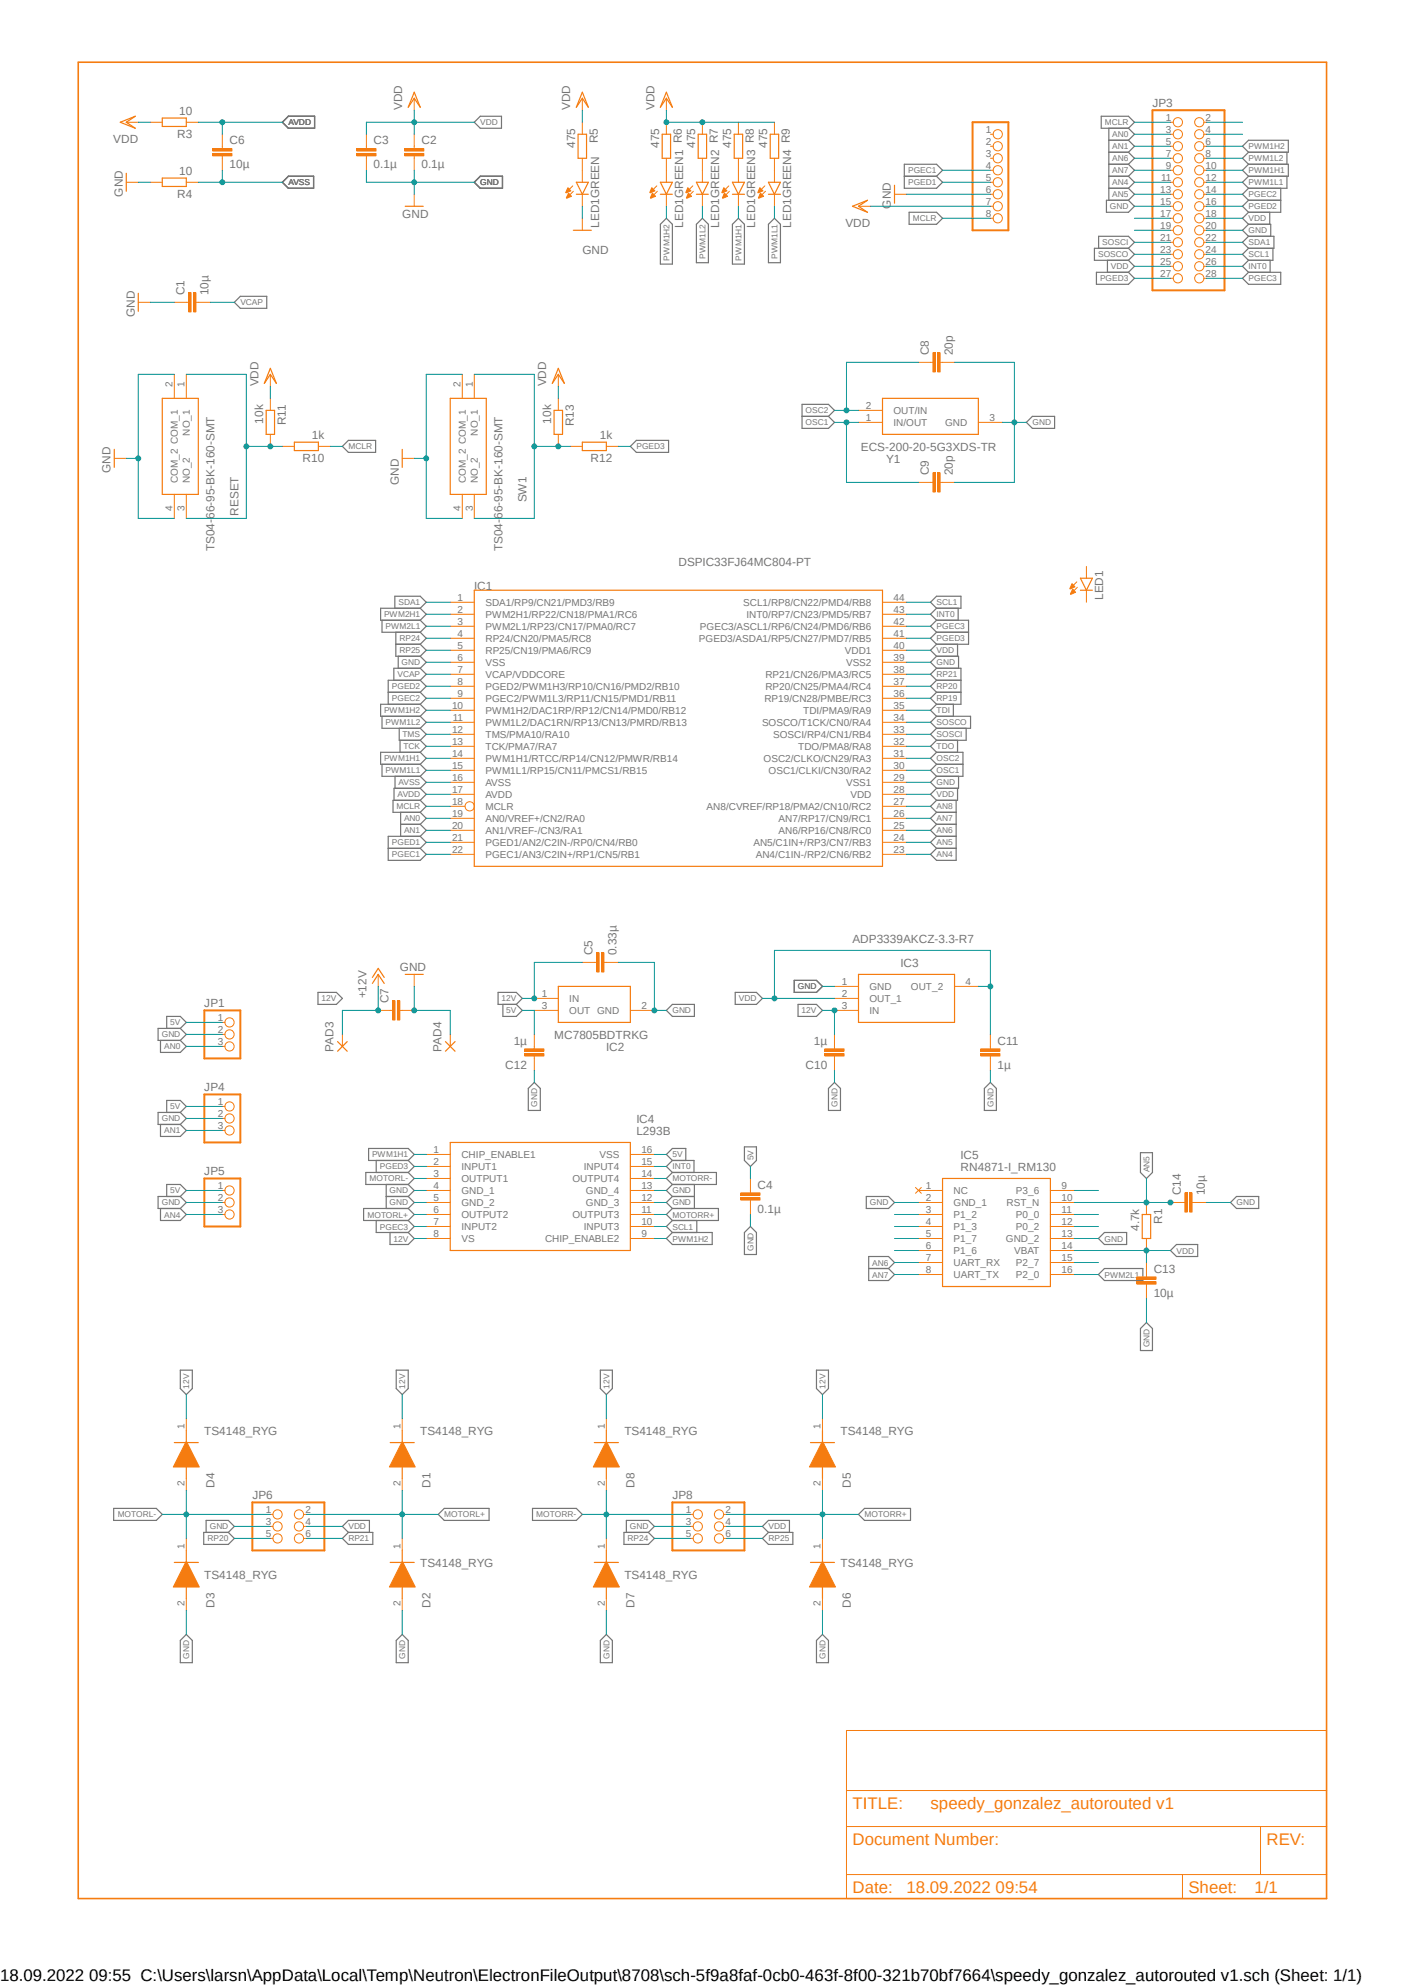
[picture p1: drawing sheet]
<svg xmlns="http://www.w3.org/2000/svg" width="297mm" height="420mm" viewBox="0 0 297 420" stroke-linecap="round" stroke-linejoin="round" font-family="sans-serif">
<defs><g id="words">
<g font-size="3.6" fill="#f57c10">
<text x="180.3" y="382.7">TITLE:</text>
<text x="196.9" y="382.7">speedy_gonzalez_autorouted v1</text>
<text x="180.3" y="390.3">Document Number:</text>
<text x="267.9" y="390.3">REV:</text>
<text x="180.3" y="400.4">Date:</text>
<text x="191.8" y="400.4">18.09.2022 09:54</text>
<text x="251.4" y="400.4">Sheet:</text>
<text x="265.4" y="400.4">1/1</text>
</g>
<text font-size="3.6" x="0" y="419.1">18.09.2022 09:55 C:\Users\larsn\AppData\Local\Temp\Neutron\ElectronFileOutput\8708\sch-5f9a8faf-0cb0-463f-8f00-321b70bf7664\speedy_gonzalez_autorouted v1.sch (Sheet: 1/1)</text>
<g font-size="2.5" fill="#757575">
<text x="85.1" y="23.3" transform="rotate(-90 85.1 23.3)">VDD</text>
<text x="120.7" y="23.3" transform="rotate(-90 120.7 23.3)">VDD</text>
<text x="138.4" y="23.3" transform="rotate(-90 138.4 23.3)">VDD</text>
<text x="243.8" y="22.7">JP3</text>
<text x="37.5" y="29.1">R3</text>
<text x="37.9" y="24.3">10</text>
<text x="24" y="30.2">VDD</text>
<text x="48.6" y="35.6">10µ</text>
<text x="48.6" y="30.6">C6</text>
<text x="79" y="35.6">0.1µ</text>
<text x="79" y="30.6">C3</text>
<text x="89.2" y="35.6">0.1µ</text>
<text x="89.2" y="30.6">C2</text>
<text x="121.7" y="31.3" transform="rotate(-90 121.7 31.3)">475</text>
<text x="126.5" y="30.4" transform="rotate(-90 126.5 30.4)">R5</text>
<text x="139.4" y="31.3" transform="rotate(-90 139.4 31.3)">475</text>
<text x="147.1" y="31.3" transform="rotate(-90 147.1 31.3)">475</text>
<text x="154.7" y="31.3" transform="rotate(-90 154.7 31.3)">475</text>
<text x="162.3" y="31.3" transform="rotate(-90 162.3 31.3)">475</text>
<text x="26" y="41.6" transform="rotate(-90 26 41.6)">GND</text>
<text x="37.5" y="41.8">R4</text>
<text x="37.9" y="37">10</text>
<text x="85.1" y="46.2">GND</text>
<text x="178.9" y="48">VDD</text>
<text x="188.5" y="44.2" transform="rotate(-90 188.5 44.2)">GND</text>
<text x="123.2" y="53.8">GND</text>
<text x="126.7" y="48.2" transform="rotate(-90 126.7 48.2)">LED1GREEN</text>
<text x="144.5" y="48.2" transform="rotate(-90 144.5 48.2)">LED1GREEN1 R6</text>
<text x="152.1" y="48.2" transform="rotate(-90 152.1 48.2)">LED1GREEN2 R7</text>
<text x="159.8" y="48.2" transform="rotate(-90 159.8 48.2)">LED1GREEN3 R8</text>
<text x="167.4" y="48.2" transform="rotate(-90 167.4 48.2)">LED1GREEN4 R9</text>
<text x="39" y="62.4" transform="rotate(-90 39 62.4)">C1</text>
<text x="44.1" y="62.4" transform="rotate(-90 44.1 62.4)">10µ</text>
<text x="28.5" y="67" transform="rotate(-90 28.5 67)">GND</text>
<text x="196.5" y="75.1" transform="rotate(-90 196.5 75.1)">C8</text>
<text x="201.6" y="75.1" transform="rotate(-90 201.6 75.1)">20p</text>
<text x="54.7" y="81.7" transform="rotate(-90 54.7 81.7)">VDD</text>
<text x="115.6" y="81.7" transform="rotate(-90 115.6 81.7)">VDD</text>
<text x="55.7" y="89.6" transform="rotate(-90 55.7 89.6)">10k</text>
<text x="116.6" y="89.6" transform="rotate(-90 116.6 89.6)">10k</text>
<text x="60.5" y="90" transform="rotate(-90 60.5 90)">R11</text>
<text x="66" y="92.9">1k</text>
<text x="121.4" y="90.2" transform="rotate(-90 121.4 90.2)">R13</text>
<text x="126.9" y="92.9">1k</text>
<text x="182.1" y="95.3">ECS-200-20-5G3XDS-TR</text>
<text x="23.4" y="100" transform="rotate(-90 23.4 100)">GND</text>
<text x="64" y="97.7">R10</text>
<text x="124.9" y="97.7">R12</text>
<text x="187.5" y="97.9">Y1</text>
<text x="196.5" y="100.5" transform="rotate(-90 196.5 100.5)">C9</text>
<text x="201.6" y="100.5" transform="rotate(-90 201.6 100.5)">20p</text>
<text x="84.4" y="102.6" transform="rotate(-90 84.4 102.6)">GND</text>
<text x="111.4" y="106.3" transform="rotate(-90 111.4 106.3)">SW1</text>
<text x="50.5" y="109.1" transform="rotate(-90 50.5 109.1)">RESET</text>
<text x="45.4" y="116.6" transform="rotate(-90 45.4 116.6)">TS04-66-95-BK-160-SMT</text>
<text x="106.3" y="116.6" transform="rotate(-90 106.3 116.6)">TS04-66-95-BK-160-SMT</text>
<text x="143.5" y="119.8">DSPIC33FJ64MC804-PT</text>
<text x="100.3" y="124.9">IC1</text>
<text x="233.4" y="127" transform="rotate(-90 233.4 127)">LED1</text>
<text x="125.4" y="202.1" transform="rotate(-90 125.4 202.1)">C5</text>
<text x="130.4" y="202.1" transform="rotate(-90 130.4 202.1)">0.33µ</text>
<text x="180.3" y="199.4">ADP3339AKCZ-3.3-R7</text>
<text x="84.6" y="205.4">GND</text>
<text x="190.5" y="204.5">IC3</text>
<text x="43.2" y="213.2">JP1</text>
<text x="77.5" y="211.2" transform="rotate(-90 77.5 211.2)">+12V</text>
<text x="82.2" y="212.3" transform="rotate(-90 82.2 212.3)">C7</text>
<text x="108.7" y="221">1µ</text>
<text x="117.3" y="219.8">MC7805BDTRKG</text>
<text x="172.2" y="221">1µ</text>
<text x="211" y="221">C11</text>
<text x="70.6" y="222.5" transform="rotate(-90 70.6 222.5)">PAD3</text>
<text x="93.4" y="222.5" transform="rotate(-90 93.4 222.5)">PAD4</text>
<text x="106.9" y="226.1">C12</text>
<text x="128.2" y="222.3">IC2</text>
<text x="170.4" y="226.1">C10</text>
<text x="211" y="226.1">1µ</text>
<text x="43.2" y="230.9">JP4</text>
<text x="134.6" y="237.5">IC4</text>
<text x="134.6" y="240.1">L293B</text>
<text x="203.2" y="245.2">IC5</text>
<text x="43.2" y="248.7">JP5</text>
<text x="160.3" y="251.5">C4</text>
<text x="203.2" y="247.7">RN4871-I_RM130</text>
<text x="160.3" y="256.6">0.1µ</text>
<text x="249.8" y="252.9" transform="rotate(-90 249.8 252.9)">C14</text>
<text x="254.8" y="252.9" transform="rotate(-90 254.8 252.9)">10µ</text>
<text x="241" y="260.4" transform="rotate(-90 241 260.4)">4.7k</text>
<text x="245.8" y="258.9" transform="rotate(-90 245.8 258.9)">R1</text>
<text x="244.1" y="269.3">C13</text>
<text x="244.1" y="274.4">10µ</text>
<text x="43.2" y="303.6">TS4148_RYG</text>
<text x="88.9" y="303.6">TS4148_RYG</text>
<text x="132.1" y="303.6">TS4148_RYG</text>
<text x="177.8" y="303.6">TS4148_RYG</text>
<text x="45.4" y="314.8" transform="rotate(-90 45.4 314.8)">D4</text>
<text x="53.4" y="317.3">JP6</text>
<text x="91.1" y="314.8" transform="rotate(-90 91.1 314.8)">D1</text>
<text x="134.2" y="314.8" transform="rotate(-90 134.2 314.8)">D8</text>
<text x="142.2" y="317.3">JP8</text>
<text x="180" y="314.8" transform="rotate(-90 180 314.8)">D5</text>
<text x="43.2" y="334">TS4148_RYG</text>
<text x="88.9" y="331.5">TS4148_RYG</text>
<text x="132.1" y="334">TS4148_RYG</text>
<text x="177.8" y="331.5">TS4148_RYG</text>
<text x="45.4" y="340.2" transform="rotate(-90 45.4 340.2)">D3</text>
<text x="91.1" y="340.2" transform="rotate(-90 91.1 340.2)">D2</text>
<text x="134.2" y="340.2" transform="rotate(-90 134.2 340.2)">D7</text>
<text x="180" y="340.2" transform="rotate(-90 180 340.2)">D6</text>
</g>
<g font-size="2.1" fill="#757575">
<text x="208.5" y="28.1">1</text>
<text x="246.6" y="25.5">1</text>
<text x="246.6" y="28.1">3</text>
<text x="255" y="25.5">2</text>
<text x="255" y="28.1">4</text>
<text x="208.5" y="30.6">2</text>
<text x="208.5" y="33.1">3</text>
<text x="208.5" y="35.7">4</text>
<text x="246.6" y="30.6">5</text>
<text x="246.6" y="33.1">7</text>
<text x="246.6" y="35.7">9</text>
<text x="255" y="30.6">6</text>
<text x="255" y="33.1">8</text>
<text x="255" y="35.7">10</text>
<text x="208.5" y="38.2">5</text>
<text x="208.5" y="40.8">6</text>
<text x="245.4" y="40.8">13</text>
<text x="245.6" y="38.2">11</text>
<text x="255" y="38.2">12</text>
<text x="255" y="40.8">14</text>
<text x="208.5" y="43.3">7</text>
<text x="208.5" y="45.8">8</text>
<text x="245.4" y="43.3">15</text>
<text x="245.4" y="45.8">17</text>
<text x="255" y="43.3">16</text>
<text x="255" y="45.8">18</text>
<text x="245.4" y="48.4">19</text>
<text x="245.4" y="50.9">21</text>
<text x="245.4" y="53.4">23</text>
<text x="255" y="48.4">20</text>
<text x="255" y="50.9">22</text>
<text x="255" y="53.4">24</text>
<text x="245.4" y="56">25</text>
<text x="245.4" y="58.5">27</text>
<text x="255" y="56">26</text>
<text x="255" y="58.5">28</text>
<text x="36.5" y="82" transform="rotate(-90 36.5 82)">2</text>
<text x="39" y="82" transform="rotate(-90 39 82)">1</text>
<text x="97.5" y="82" transform="rotate(-90 97.5 82)">2</text>
<text x="100" y="82" transform="rotate(-90 100 82)">1</text>
<text x="183.2" y="89">1</text>
<text x="183.2" y="86.4">2</text>
<text x="189" y="87.6">OUT/IN</text>
<text x="209.3" y="89">3</text>
<text x="40.2" y="92.2" transform="rotate(-90 40.2 92.2)">NO_1</text>
<text x="101.1" y="92.2" transform="rotate(-90 101.1 92.2)">NO_1</text>
<text x="189" y="90.1">IN/OUT</text>
<text x="199.9" y="90.1">GND</text>
<text x="37.6" y="102.2" transform="rotate(-90 37.6 102.2)">COM_2 COM_1</text>
<text x="40.2" y="102.2" transform="rotate(-90 40.2 102.2)">NO_2</text>
<text x="98.6" y="102.2" transform="rotate(-90 98.6 102.2)">COM_2 COM_1</text>
<text x="101.1" y="102.2" transform="rotate(-90 101.1 102.2)">NO_2</text>
<text x="36.5" y="108.1" transform="rotate(-90 36.5 108.1)">4</text>
<text x="39" y="108.1" transform="rotate(-90 39 108.1)">3</text>
<text x="97.5" y="108.1" transform="rotate(-90 97.5 108.1)">4</text>
<text x="100" y="108.1" transform="rotate(-90 100 108.1)">3</text>
<text x="96.8" y="127.1">1</text>
<text x="96.8" y="129.6">2</text>
<text x="102.7" y="128.2">SDA1/RP9/CN21/PMD3/RB9</text>
<text x="102.7" y="130.7">PWM2H1/RP22/CN18/PMA1/RC6</text>
<text x="157.2" y="128.2">SCL1/RP8/CN22/PMD4/RB8</text>
<text x="157.9" y="130.7">INT0/RP7/CN23/PMD5/RB7</text>
<text x="189" y="129.6">43</text>
<text x="189" y="127.1">44</text>
<text x="96.8" y="132.2">3</text>
<text x="96.8" y="134.7">4</text>
<text x="96.8" y="137.2">5</text>
<text x="102.7" y="133.3">PWM2L1/RP23/CN17/PMA0/RC7</text>
<text x="102.7" y="135.8">RP24/CN20/PMA5/RC8</text>
<text x="147.9" y="135.8">PGED3/ASDA1/RP5/CN27/PMD7/RB5</text>
<text x="148.1" y="133.3">PGEC3/ASCL1/RP6/CN24/PMD6/RB6</text>
<text x="189" y="137.2">40</text>
<text x="189" y="134.7">41</text>
<text x="189" y="132.2">42</text>
<text x="96.8" y="139.8">6</text>
<text x="96.8" y="142.3">7</text>
<text x="102.7" y="138.3">RP25/CN19/PMA6/RC9</text>
<text x="102.7" y="140.9">VSS</text>
<text x="102.7" y="143.4">VCAP/VDDCORE</text>
<text x="161.9" y="143.4">RP21/CN26/PMA3/RC5</text>
<text x="178.7" y="138.3">VDD1</text>
<text x="179" y="140.9">VSS2</text>
<text x="189" y="142.3">38</text>
<text x="189" y="139.8">39</text>
<text x="95.6" y="149.9">10</text>
<text x="96.8" y="144.9">8</text>
<text x="96.8" y="147.4">9</text>
<text x="102.7" y="146">PGED2/PWM1H3/RP10/CN16/PMD2/RB10</text>
<text x="102.7" y="148.5">PGEC2/PWM1L3/RP11/CN15/PMD1/RB11</text>
<text x="161.7" y="148.5">RP19/CN28/PMBE/RC3</text>
<text x="161.9" y="146">RP20/CN25/PMA4/RC4</text>
<text x="189" y="149.9">35</text>
<text x="189" y="147.4">36</text>
<text x="189" y="144.9">37</text>
<text x="95.6" y="155">12</text>
<text x="95.8" y="152.5">11</text>
<text x="102.7" y="151">PWM1H2/DAC1RP/RP12/CN14/PMD0/RB12</text>
<text x="102.7" y="153.6">PWM1L2/DAC1RN/RP13/CN13/PMRD/RB13</text>
<text x="161.2" y="153.6">SOSCO/T1CK/CN0/RA4</text>
<text x="169.9" y="151">TDI/PMA9/RA9</text>
<text x="189" y="155">33</text>
<text x="189" y="152.5">34</text>
<text x="95.6" y="157.6">13</text>
<text x="95.6" y="160.1">14</text>
<text x="102.7" y="156.1">TMS/PMA10/RA10</text>
<text x="102.7" y="158.7">TCK/PMA7/RA7</text>
<text x="102.7" y="161.2">PWM1H1/RTCC/RP14/CN12/PMWR/RB14</text>
<text x="161.5" y="161.2">OSC2/CLKO/CN29/RA3</text>
<text x="163.6" y="156.1">SOSCI/RP4/CN1/RB4</text>
<text x="168.9" y="158.7">TDO/PMA8/RA8</text>
<text x="189" y="160.1">31</text>
<text x="189" y="157.6">32</text>
<text x="95.6" y="162.6">15</text>
<text x="95.6" y="165.2">16</text>
<text x="95.6" y="167.7">17</text>
<text x="102.7" y="163.7">PWM1L1/RP15/CN11/PMCS1/RB15</text>
<text x="102.7" y="166.3">AVSS</text>
<text x="162.6" y="163.7">OSC1/CLKI/CN30/RA2</text>
<text x="179" y="166.3">VSS1</text>
<text x="189" y="167.7">28</text>
<text x="189" y="165.2">29</text>
<text x="189" y="162.6">30</text>
<text x="95.6" y="170.3">18</text>
<text x="95.6" y="172.8">19</text>
<text x="102.7" y="168.8">AVDD</text>
<text x="102.7" y="171.4">MCLR</text>
<text x="102.7" y="173.9">AN0/VREF+/CN2/RA0</text>
<text x="149.5" y="171.4">AN8/CVREF/RP18/PMA2/CN10/RC2</text>
<text x="164.7" y="173.9">AN7/RP17/CN9/RC1</text>
<text x="179.9" y="168.8">VDD</text>
<text x="189" y="172.8">26</text>
<text x="189" y="170.3">27</text>
<text x="95.6" y="175.3">20</text>
<text x="95.6" y="177.9">21</text>
<text x="102.7" y="176.4">AN1/VREF-/CN3/RA1</text>
<text x="102.7" y="179">PGED1/AN2/C2IN-/RP0/CN4/RB0</text>
<text x="159.4" y="179">AN5/C1IN+/RP3/CN7/RB3</text>
<text x="164.7" y="176.4">AN6/RP16/CN8/RC0</text>
<text x="189" y="177.9">24</text>
<text x="189" y="175.3">25</text>
<text x="95.6" y="180.4">22</text>
<text x="102.7" y="181.5">PGEC1/AN3/C2IN+/RP1/CN5/RB1</text>
<text x="159.9" y="181.5">AN4/C1IN-/RP2/CN6/RB2</text>
<text x="189" y="180.4">23</text>
<text x="178.1" y="208.4">1</text>
<text x="183.9" y="209.5">GND</text>
<text x="192.7" y="209.5">OUT_2</text>
<text x="204.3" y="208.4">4</text>
<text x="46.1" y="216">1</text>
<text x="114.6" y="210.9">1</text>
<text x="114.6" y="213.4">3</text>
<text x="120.4" y="212">IN</text>
<text x="120.4" y="214.5">OUT GND</text>
<text x="135.7" y="213.4">2</text>
<text x="178.1" y="210.9">2</text>
<text x="178.1" y="213.4">3</text>
<text x="183.9" y="212">OUT_1</text>
<text x="183.9" y="214.5">IN</text>
<text x="46.1" y="218.5">2</text>
<text x="46.1" y="221.1">3</text>
<text x="46.1" y="233.8">1</text>
<text x="46.1" y="236.3">2</text>
<text x="46.1" y="238.8">3</text>
<text x="91.7" y="243.9">1</text>
<text x="97.6" y="245">CHIP_ENABLE1</text>
<text x="126.8" y="245">VSS</text>
<text x="135.7" y="243.9">16</text>
<text x="46.1" y="251.5">1</text>
<text x="91.7" y="246.4">2</text>
<text x="91.7" y="249">3</text>
<text x="91.7" y="251.5">4</text>
<text x="97.6" y="247.6">INPUT1</text>
<text x="97.6" y="250.1">OUTPUT1</text>
<text x="121.1" y="250.1">OUTPUT4</text>
<text x="123.5" y="247.6">INPUT4</text>
<text x="135.7" y="246.4">15</text>
<text x="135.7" y="249">14</text>
<text x="135.7" y="251.5">13</text>
<text x="195.8" y="251.5">1</text>
<text x="224.6" y="251.5">9</text>
<text x="46.1" y="254">2</text>
<text x="46.1" y="256.6">3</text>
<text x="91.7" y="254">5</text>
<text x="91.7" y="256.6">6</text>
<text x="97.6" y="252.6">GND_1</text>
<text x="97.6" y="255.2">GND_2</text>
<text x="97.6" y="257.7">OUTPUT2</text>
<text x="121.1" y="257.7">OUTPUT3</text>
<text x="124" y="252.6">GND_4</text>
<text x="124" y="255.2">GND_3</text>
<text x="135.7" y="254">12</text>
<text x="135.7" y="256.6">11</text>
<text x="195.8" y="254">2</text>
<text x="195.8" y="256.6">3</text>
<text x="201.7" y="252.6">NC</text>
<text x="201.7" y="255.2">GND_1</text>
<text x="201.7" y="257.7">P1_2</text>
<text x="212.9" y="255.2">RST_N</text>
<text x="214.9" y="252.6">P3_6</text>
<text x="214.9" y="257.7">P0_0</text>
<text x="224.6" y="254">10</text>
<text x="224.6" y="256.6">11</text>
<text x="91.7" y="259.1">7</text>
<text x="91.7" y="261.7">8</text>
<text x="97.6" y="260.3">INPUT2</text>
<text x="97.6" y="262.8">VS</text>
<text x="115.3" y="262.8">CHIP_ENABLE2</text>
<text x="123.5" y="260.3">INPUT3</text>
<text x="135.7" y="259.1">10</text>
<text x="135.7" y="261.7">9</text>
<text x="195.8" y="259.1">4</text>
<text x="195.8" y="261.7">5</text>
<text x="201.7" y="260.3">P1_3</text>
<text x="201.7" y="262.8">P1_7</text>
<text x="212.8" y="262.8">GND_2</text>
<text x="214.9" y="260.3">P0_2</text>
<text x="224.6" y="259.1">12</text>
<text x="224.6" y="261.7">13</text>
<text x="195.8" y="264.2">6</text>
<text x="195.8" y="266.7">7</text>
<text x="195.8" y="269.3">8</text>
<text x="201.7" y="265.3">P1_6</text>
<text x="201.7" y="267.9">UART_RX</text>
<text x="214.5" y="265.3">VBAT</text>
<text x="214.9" y="267.9">P2_7</text>
<text x="224.6" y="264.2">14</text>
<text x="224.6" y="266.7">15</text>
<text x="224.6" y="269.3">16</text>
<text x="201.7" y="270.4">UART_TX</text>
<text x="214.9" y="270.4">P2_0</text>
<text x="39" y="302.3" transform="rotate(-90 39 302.3)">1</text>
<text x="84.8" y="302.3" transform="rotate(-90 84.8 302.3)">1</text>
<text x="127.9" y="302.3" transform="rotate(-90 127.9 302.3)">1</text>
<text x="173.6" y="302.3" transform="rotate(-90 173.6 302.3)">1</text>
<text x="39" y="314.4" transform="rotate(-90 39 314.4)">2</text>
<text x="84.8" y="314.4" transform="rotate(-90 84.8 314.4)">2</text>
<text x="127.9" y="314.4" transform="rotate(-90 127.9 314.4)">2</text>
<text x="173.6" y="314.4" transform="rotate(-90 173.6 314.4)">2</text>
<text x="56.2" y="320.1">1</text>
<text x="56.2" y="322.6">3</text>
<text x="64.6" y="320.1">2</text>
<text x="64.6" y="322.6">4</text>
<text x="145.1" y="320.1">1</text>
<text x="145.1" y="322.6">3</text>
<text x="153.5" y="320.1">2</text>
<text x="153.5" y="322.6">4</text>
<text x="39" y="327.7" transform="rotate(-90 39 327.7)">1</text>
<text x="56.2" y="325.2">5</text>
<text x="64.6" y="325.2">6</text>
<text x="84.8" y="327.7" transform="rotate(-90 84.8 327.7)">1</text>
<text x="127.9" y="327.7" transform="rotate(-90 127.9 327.7)">1</text>
<text x="145.1" y="325.2">5</text>
<text x="153.5" y="325.2">6</text>
<text x="173.6" y="327.7" transform="rotate(-90 173.6 327.7)">1</text>
<text x="39" y="339.8" transform="rotate(-90 39 339.8)">2</text>
<text x="84.8" y="339.8" transform="rotate(-90 84.8 339.8)">2</text>
<text x="127.9" y="339.8" transform="rotate(-90 127.9 339.8)">2</text>
<text x="173.6" y="339.8" transform="rotate(-90 173.6 339.8)">2</text>
</g>
<g font-size="1.8" fill="#757575">
<text x="61" y="26.5">AVDD</text>
<text x="101.6" y="26.5">VDD</text>
<text x="233.7" y="26.5">MCLR</text>
<text x="235.3" y="29">AN0</text>
<text x="235.3" y="31.6">AN1</text>
<text x="235.3" y="34.1">AN6</text>
<text x="264.1" y="31.6">PWM1H2</text>
<text x="264.1" y="34.1">PWM1L2</text>
<text x="61" y="39.2">AVSS</text>
<text x="101.6" y="39.2">GND</text>
<text x="192.1" y="39.2">PGED1</text>
<text x="192.1" y="36.7">PGEC1</text>
<text x="235.3" y="36.7">AN7</text>
<text x="235.3" y="41.7">AN5</text>
<text x="235.3" y="39.2">AN4</text>
<text x="264.1" y="41.7">PGEC2</text>
<text x="264.1" y="36.7">PWM1H1</text>
<text x="264.1" y="39.2">PWM1L1</text>
<text x="193.1" y="46.8">MCLR</text>
<text x="234.8" y="44.3">GND</text>
<text x="264.1" y="46.8">VDD</text>
<text x="264.1" y="44.3">PGED2</text>
<text x="233.2" y="51.9">SOSCI</text>
<text x="264.1" y="49.4">GND</text>
<text x="264.1" y="51.9">SDA1</text>
<text x="141.6" y="55.1" transform="rotate(-90 141.6 55.1)">PWM1H2</text>
<text x="149.2" y="54.8" transform="rotate(-90 149.2 54.8)">PWM1L2</text>
<text x="156.8" y="55.1" transform="rotate(-90 156.8 55.1)">PWM1H1</text>
<text x="164.5" y="54.8" transform="rotate(-90 164.5 54.8)">PWM1L1</text>
<text x="232.3" y="54.4">SOSCO</text>
<text x="232.7" y="59.5">PGED3</text>
<text x="235" y="57">VDD</text>
<text x="264.1" y="54.4">SCL1</text>
<text x="264.1" y="57">INT0</text>
<text x="264.1" y="59.5">PGEC3</text>
<text x="50.8" y="64.6">VCAP</text>
<text x="170.4" y="87.5">OSC2</text>
<text x="73.7" y="95.1">MCLR</text>
<text x="134.6" y="95.1">PGED3</text>
<text x="170.4" y="90">OSC1</text>
<text x="218.4" y="90">GND</text>
<text x="81.2" y="130.6">PWM2H1</text>
<text x="84.3" y="128.1">SDA1</text>
<text x="198.1" y="128.1">SCL1</text>
<text x="198.1" y="130.6">INT0</text>
<text x="81.5" y="133.1">PWM2L1</text>
<text x="84.5" y="135.7">RP24</text>
<text x="198.1" y="133.1">PGEC3</text>
<text x="198.1" y="135.7">PGED3</text>
<text x="84.1" y="143.3">VCAP</text>
<text x="84.5" y="138.2">RP25</text>
<text x="85" y="140.8">GND</text>
<text x="198.1" y="140.8">GND</text>
<text x="198.1" y="138.2">VDD</text>
<text x="198.1" y="143.3">RP21</text>
<text x="82.9" y="145.8">PGED2</text>
<text x="82.9" y="148.4">PGEC2</text>
<text x="198.1" y="145.8">RP20</text>
<text x="198.1" y="148.4">RP19</text>
<text x="81.2" y="150.9">PWM1H2</text>
<text x="81.5" y="153.5">PWM1L2</text>
<text x="198.1" y="150.9">TDI</text>
<text x="198.1" y="153.5">SOSCO</text>
<text x="81.2" y="161.1">PWM1H1</text>
<text x="85.1" y="156">TMS</text>
<text x="85.3" y="158.5">TCK</text>
<text x="198.1" y="156">SOSCI</text>
<text x="198.1" y="158.5">TDO</text>
<text x="198.1" y="161.1">OSC2</text>
<text x="81.5" y="163.6">PWM1L1</text>
<text x="84.3" y="166.2">AVSS</text>
<text x="198.1" y="166.2">GND</text>
<text x="198.1" y="163.6">OSC1</text>
<text x="83.9" y="171.2">MCLR</text>
<text x="84.1" y="168.7">AVDD</text>
<text x="85.5" y="173.8">AN0</text>
<text x="198.1" y="168.7">VDD</text>
<text x="198.1" y="171.2">AN8</text>
<text x="198.1" y="173.8">AN7</text>
<text x="82.9" y="178.9">PGED1</text>
<text x="85.5" y="176.3">AN1</text>
<text x="198.1" y="176.3">AN6</text>
<text x="198.1" y="178.9">AN5</text>
<text x="82.9" y="181.4">PGEC1</text>
<text x="198.1" y="181.4">AN4</text>
<text x="168.8" y="209.3">GND</text>
<text x="68" y="211.9">12V</text>
<text x="106.1" y="211.9">12V</text>
<text x="107.1" y="214.4">5V</text>
<text x="142.2" y="214.4">GND</text>
<text x="156.3" y="211.9">VDD</text>
<text x="169.6" y="214.4">12V</text>
<text x="34.2" y="219.5">GND</text>
<text x="36" y="217">5V</text>
<text x="34.7" y="222">AN0</text>
<text x="34.2" y="237.3">GND</text>
<text x="34.7" y="239.8">AN1</text>
<text x="36" y="234.7">5V</text>
<text x="113.7" y="234.2" transform="rotate(-90 113.7 234.2)">GND</text>
<text x="177.2" y="234.2" transform="rotate(-90 177.2 234.2)">GND</text>
<text x="210.2" y="234.2" transform="rotate(-90 210.2 234.2)">GND</text>
<text x="78.7" y="244.9">PWM1H1</text>
<text x="142.2" y="244.9">5V</text>
<text x="159.4" y="245.5" transform="rotate(-90 159.4 245.5)">5V</text>
<text x="78.2" y="250">MOTORL-</text>
<text x="80.3" y="247.4">PGED3</text>
<text x="142.2" y="247.4">INT0</text>
<text x="142.2" y="250">MOTORR-</text>
<text x="243.2" y="248.1" transform="rotate(-90 243.2 248.1)">AN5</text>
<text x="34.2" y="255.1">GND</text>
<text x="34.7" y="257.6">AN4</text>
<text x="36" y="252.5">5V</text>
<text x="77.7" y="257.6">MOTORL+</text>
<text x="82.4" y="252.5">GND</text>
<text x="82.4" y="255.1">GND</text>
<text x="142.2" y="252.5">GND</text>
<text x="142.2" y="255.1">GND</text>
<text x="142.2" y="257.6">MOTORR+</text>
<text x="184" y="255.1">GND</text>
<text x="261.6" y="255.1">GND</text>
<text x="80.3" y="260.1">PGEC3</text>
<text x="83.2" y="262.7">12V</text>
<text x="142.2" y="262.7">PWM1H2</text>
<text x="142.2" y="260.1">SCL1</text>
<text x="233.6" y="262.7">GND</text>
<text x="159.4" y="264.7" transform="rotate(-90 159.4 264.7)">GND</text>
<text x="184.5" y="267.8">AN6</text>
<text x="248.9" y="265.2">VDD</text>
<text x="184.5" y="270.3">AN7</text>
<text x="233.6" y="270.3">PWM2L1</text>
<text x="243.2" y="285" transform="rotate(-90 243.2 285)">GND</text>
<text x="40" y="293.8" transform="rotate(-90 40 293.8)">12V</text>
<text x="85.7" y="293.8" transform="rotate(-90 85.7 293.8)">12V</text>
<text x="128.9" y="293.8" transform="rotate(-90 128.9 293.8)">12V</text>
<text x="174.6" y="293.8" transform="rotate(-90 174.6 293.8)">12V</text>
<text x="24.9" y="321.1">MOTORL-</text>
<text x="44.4" y="323.6">GND</text>
<text x="73.7" y="323.6">VDD</text>
<text x="94" y="321.1">MOTORL+</text>
<text x="113.5" y="321.1">MOTORR-</text>
<text x="133.2" y="323.6">GND</text>
<text x="162.6" y="323.6">VDD</text>
<text x="182.9" y="321.1">MOTORR+</text>
<text x="43.9" y="326.1">RP20</text>
<text x="73.7" y="326.1">RP21</text>
<text x="132.8" y="326.1">RP24</text>
<text x="162.6" y="326.1">RP25</text>
<text x="40" y="351" transform="rotate(-90 40 351)">GND</text>
<text x="85.7" y="351" transform="rotate(-90 85.7 351)">GND</text>
<text x="128.9" y="351" transform="rotate(-90 128.9 351)">GND</text>
<text x="174.6" y="351" transform="rotate(-90 174.6 351)">GND</text>
</g>
</g></defs>
<path d="M16 12.8l265 389.5M281 12.8l-265 389.5" fill="none" stroke="#fff" stroke-width=".21"/>
<g fill="none" stroke="#757575" stroke-width=".25">
<path d="M59.7 38.6l1.3-1.3h5.3v2.5h-5.3zM61 24.6h5.5v2.5h-5.5l-1.3-1.2zM100.3 38.6l1.3-1.3h4.7v2.5h-4.7zM101.6 24.6h4.5v2.5h-4.5l-1.3-1.2zM191.3 37.3h6.8M191.3 34.8h6.8l1.3 1.2-1.3 1.3 1.3 1.3-1.3 1.2h-6.8zM233 24.6h5.7l1.3 1.3-1.3 1.2h-5.7zM234.6 37.3h4.1M234.6 39.8h4.1M234.6 29.7h4.1M234.6 32.2h4.1M234.6 34.8h4.1"/>
<path d="M234.6 27.1v15.3M238.7 27.1l1.3 1.3-1.3 1.3M238.7 29.7l1.3 1.2-1.3 1.3M238.7 34.8l1.3 1.2-1.3 1.3M238.7 32.2l1.3 1.3-1.3 1.3M238.7 39.8l1.3 1.3-1.3 1.3M238.7 37.3l1.3 1.3-1.3 1.2M264.1 34.8h8.4v2.5h-8.4M264.1 32.2l-1.3 1.3 1.3 1.3M264.1 39.8l-1.3 1.3 1.3 1.3M264.1 29.7h8.4v2.5h-8.4l-1.3-1.3zM264.1 34.8l-1.3 1.2 1.3 1.3"/>
<path d="M264.1 37.3l-1.3 1.3 1.3 1.2M270.9 39.8v5.1h-6.8M272.2 37.3v2.5h-8.1M272.2 32.2v2.6M141 46.2l1.2 1.3v8.4h-2.5v-8.4zM148.6 46.2l1.3 1.3v8.1h-2.6v-8.1zM154.9 47.5l1.3-1.3 1.3 1.3v8.4h-2.6zM163.8 46.2l1.3 1.3v8.1h-2.5v-8.1zM192.3 44.9h5.8l1.3 1.3-1.3 1.3h-5.8zM231.9 57.6h6.8l1.3 1.3-1.3 1.3h-6.8zM232.4 52.5v-2.5h6.3l1.3 1.3-1.3 1.2M234.1 42.4h4.6l1.3 1.2-1.3 1.3h-4.6z"/>
<path d="M234.3 55.1v2.5M238.7 55.1l1.3 1.2-1.3 1.3M238.7 52.5h-7.2v2.6h7.2M238.7 52.5l1.3 1.3-1.3 1.3M264.1 42.4h6.8M264.1 47.5l-1.3 1.2 1.3 1.3M264.1 47.5h4.7v2.5M264.1 50h5.4v2.5h-5.4M264.1 42.4l-1.3 1.2 1.3 1.3M264.1 57.6h6.8v2.6h-6.8l-1.3-1.3zM264.1 44.9l-1.3 1.3 1.3 1.3M264.1 50l-1.3 1.3 1.3 1.2"/>
<path d="M264.1 52.5l-1.3 1.3 1.3 1.3M264.1 55.1l-1.3 1.2 1.3 1.3M268.6 44.9v2.6M268.7 55.1v2.5M269.3 52.5v2.6h-5.2M49.6 64l1.2-1.3h5.6v2.5h-5.6zM72.4 94.4l1.3-1.2h5.8v2.5h-5.8zM134.6 93.2h6.8v2.5h-6.8l-1.3-1.3zM169.7 88.1h5.6M169.7 85.6h5.6l1.2 1.2-1.2 1.3 1.2 1.3-1.2 1.2h-5.6zM218.4 88.1h4.7v2.5h-4.7l-1.3-1.2zM80.8 131.2v2.6h8.1"/>
<path d="M83.5 128.7v-2.5h5.4l1.3 1.2-1.3 1.3M83.7 133.8v5.1h5.2M83.7 136.3h5.2M84.2 138.9v2.5M88.9 138.9l1.3 1.2-1.3 1.3M88.9 128.7h-8.4v2.5h8.4M88.9 128.7l1.3 1.3-1.3 1.2M88.9 131.2l1.3 1.3-1.3 1.3M88.9 133.8l1.3 1.2-1.3 1.3M88.9 136.3l1.3 1.3-1.3 1.3M198.1 138.9l-1.3 1.2 1.3 1.3M198.1 138.9h4.7v2.5"/>
<path d="M198.1 136.3l-1.3 1.3 1.3 1.3M198.1 131.2h6.8v5.1h-6.8M198.1 126.2h5.2v2.5h-5.2l-1.3-1.3zM198.1 133.8h6.8M198.1 128.7l-1.3 1.3 1.3 1.2M198.1 131.2l-1.3 1.3 1.3 1.3M198.1 133.8l-1.3 1.2 1.3 1.3M202.6 136.3v2.6M202.7 128.7v2.5M80.8 151.6v2.5h8.1M82.1 146.5h6.8M84.5 154.1v2.5h4.4"/>
<path d="M84.6 156.6v2.6M88.9 141.4h-5.6v2.5M88.9 149h-8.4v2.6h8.4M88.9 159.2h-8.4v2.5h8.4M88.9 141.4l1.3 1.3-1.3 1.2M88.9 143.9h-6.8v5.1M88.9 143.9l1.3 1.3-1.3 1.3M88.9 146.5l1.3 1.2-1.3 1.3M88.9 149l1.3 1.3-1.3 1.3M88.9 151.6l1.3 1.2-1.3 1.3M88.9 154.1l1.3 1.3-1.3 1.2M88.9 156.6l1.3 1.3-1.3 1.3"/>
<path d="M88.9 159.2l1.3 1.2-1.3 1.3M198.1 141.4h5.2v7.6h-5.2M198.1 159.2h5.6v5.1h-5.6M198.1 156.6l-1.3 1.3 1.3 1.3M198.1 143.9l-1.3 1.3 1.3 1.3M198.1 143.9h5.2M198.1 146.5h5.2M198.1 151.6h7.2v2.5h-7.2M198.1 149l-1.3 1.3 1.3 1.3M198.1 141.4l-1.3 1.3 1.3 1.2M198.1 146.5l-1.3 1.2 1.3 1.3M198.1 151.6l-1.3 1.2 1.3 1.3"/>
<path d="M198.1 154.1l-1.3 1.3 1.3 1.2M198.1 159.2l-1.3 1.2 1.3 1.3M201.7 149v2.6M202.6 156.6v2.6M204.4 154.1v2.5h-6.3M80.8 161.7v2.6h8.1M82.1 179.5h6.8M83.6 164.3v2.5M84.8 174.4h4.1M84.8 171.9v5.1M88.9 166.8h-5.5v2.5M88.9 169.3h-5.8v2.6h5.8"/>
<path d="M88.9 169.3l1.3 1.3-1.3 1.3M88.9 177h-6.8v5h6.8l1.3-1.2-1.3-1.3M88.9 161.7l1.3 1.3-1.3 1.3M88.9 164.3l1.3 1.2-1.3 1.3M88.9 166.8l1.3 1.3-1.3 1.2M88.9 171.9l1.3 1.2-1.3 1.3M88.9 177l1.3 1.2-1.3 1.3M88.9 174.4l1.3 1.3-1.3 1.3M198.1 164.3l-1.3 1.2 1.3 1.3M198.1 166.8l-1.3 1.3 1.3 1.2M198.1 174.4l-1.3 1.3 1.3 1.3M198.1 171.9h4.2"/>
<path d="M198.1 161.7h5.6M198.1 174.4h4.2M198.1 179.5h4.2M198.1 177h4.2M198.1 161.7l-1.3 1.3 1.3 1.3M198.1 169.3l-1.3 1.3 1.3 1.3M198.1 171.9l-1.3 1.2 1.3 1.3M198.1 177l-1.3 1.2 1.3 1.3M202.3 169.3v12.7h-4.2l-1.3-1.2 1.3-1.3M202.6 166.8v2.5h-4.5M202.8 164.3v2.5h-4.7M35.3 217.6v-2.5h2.8l1.3 1.2-1.3 1.3"/>
<path d="M38.1 217.6l1.3 1.3-1.3 1.2M38.1 217.6h-4.7v2.5h4.7M67.3 210h3.9l1.2 1.2-1.2 1.3h-3.9zM105.4 210h3.8l1.3 1.2-1.3 1.3h-3.8zM106.4 212.5v2.6h2.8l1.3-1.3-1.3-1.3M142.2 212.5h4.7v2.6h-4.7l-1.2-1.3zM155.5 210h4.5l1.3 1.2-1.3 1.3h-4.5zM168 207.4h4.7l1.3 1.3-1.3 1.3h-4.7zM168.8 212.5h3.9l1.3 1.3-1.3 1.3h-3.9zM34 220.1v2.6h4.1l1.3-1.3-1.3-1.3M34 237.9v2.6h4.1l1.3-1.3-1.3-1.3M35.3 235.4v-2.6h2.8l1.3 1.3-1.3 1.3"/>
<path d="M38.1 235.4h-4.7v2.5h4.7M38.1 235.4l1.3 1.2-1.3 1.3M113 229l1.3 1.3v4.6h-2.5v-4.6zM176.5 229l1.3 1.3v4.6h-2.5v-4.6zM208.2 230.3l1.3-1.3 1.3 1.3v4.6h-2.6zM34 255.7v2.5h4.1l1.3-1.2-1.3-1.3M35.3 253.2v-2.6h2.8l1.3 1.3-1.3 1.3M38.1 253.2h-4.7v2.5h4.7M38.1 253.2l1.3 1.2-1.3 1.3M78 243h8.4l1.2 1.3-1.2 1.2h-8.4zM79.6 258.2v2.6h6.8M79.6 245.5v2.6"/>
<path d="M81.7 253.2h4.7M81.7 250.6v5.1M86.4 255.7h-9.5v2.5h9.5M86.4 250.6l1.2 1.3-1.2 1.3M86.4 248.1h-9v2.5h9M86.4 253.2l1.2 1.2-1.2 1.3M86.4 258.2l1.2 1.3-1.2 1.3M86.4 245.5l1.2 1.3-1.2 1.3M86.4 255.7l1.2 1.3-1.2 1.2M86.4 248.1l1.2 1.2-1.2 1.3M142.2 255.7h9.8v2.5h-9.8M142.2 253.2h4.7"/>
<path d="M142.2 248.1h9.4v2.5h-9.4M142.2 250.6l-1.2 1.3 1.2 1.3M142.2 253.2l-1.2 1.2 1.2 1.3M142.2 245.5l-1.2-1.2 1.2-1.3h2.9v2.5M142.2 245.5h4.6v2.6M142.2 258.2l-1.2 1.3 1.2 1.3M142.2 245.5l-1.2 1.3 1.2 1.3M142.2 255.7l-1.2 1.3 1.2 1.2M142.2 248.1l-1.2 1.2 1.2 1.3M146.9 250.6v5.1M147.4 258.2v2.6M157.5 242.7h2.5v2.8l-1.3 1.3-1.2-1.3z"/>
<path d="M158.7 259.5l1.3 1.3v4.6h-2.5v-4.6zM183.3 253.2h4.7l1.2 1.2-1.2 1.3h-4.7zM241.3 243.9h2.5v4.2l-1.3 1.2-1.2-1.2zM260.3 254.4l1.3-1.2h4.7v2.5h-4.7zM82.5 260.8v2.5h3.9l1.2-1.3-1.2-1.2M142.2 260.8h8.5v2.5h-8.5l-1.2-1.3zM183.8 265.9h4.2l1.2 1.2-1.2 1.3 1.2 1.3-1.2 1.2h-4.2zM183.8 268.4h4.2M233.6 260.8h4.7v2.5h-4.7l-1.2-1.3zM233.6 268.4h8.2v2.5h-8.2l-1.2-1.2zM242.5 279.8l1.3 1.3v4.6h-2.5v-4.6zM248.9 263.3h4.5v2.6h-4.5l-1.3-1.3z"/>
<path d="M38.1 289.9h2.6v3.9l-1.3 1.3-1.3-1.3zM83.8 289.9h2.6v3.9l-1.3 1.3-1.3-1.3zM127 289.9h2.5v3.9l-1.2 1.3-1.3-1.3zM172.7 289.9h2.6v3.9l-1.3 1.3-1.3-1.3zM24 319.2h9.1l1.2 1.2-1.2 1.3h-9.1zM94 319.2h9.5v2.5h-9.5l-1.3-1.3zM112.6 319.2h9.3l1.3 1.2-1.3 1.3h-9.3zM182.9 319.2h9.7v2.5h-9.7l-1.3-1.3zM43.1 324.2h5.2l1.3 1.3-1.3 1.3h-5.2zM43.6 324.2v-2.5h4.7l1.3 1.3-1.3 1.2M73.7 324.2l-1.3-1.2 1.3-1.3h4.4v2.5M73.7 324.2h5.2v2.6h-5.2l-1.3-1.3z"/>
<path d="M132 324.2h5.2l1.2 1.3-1.2 1.3h-5.2zM132.5 324.2v-2.5h4.7l1.2 1.3-1.2 1.2M161.3 325.5l1.3-1.3h5.1v2.6h-5.1zM162.6 324.2l-1.3-1.2 1.3-1.3h4.4v2.5M38.1 347.1l1.3-1.3 1.3 1.3v4.7h-2.6zM83.8 347.1l1.3-1.3 1.3 1.3v4.7h-2.6zM127 347.1l1.3-1.3 1.2 1.3v4.7h-2.5zM172.7 347.1l1.3-1.3 1.3 1.3v4.7h-2.6z"/>
</g>
<path d="M87.6 19.5l1.3 3.2-1.3-1.9-1.2 1.9zM85.7 43.6h3.8M29.3 62.1v3.8M100.3 124.9h86.4v58.4h-86.4z" fill="none" stroke="#f57c10" stroke-width=".25"/>
<g fill="none" stroke="#f57c10" stroke-width=".21">
<path d="M87.6 20.8v2.5M87.6 41.1v2.5M29.3 64h2.5M39.4 64h.5M41.4 64h.6M95.2 127.4h5.1M95.2 130h5.1M95.2 132.5h5.1M95.2 135h5.1M95.2 137.6h5.1M186.7 127.4h5.1M186.7 130h5.1"/>
<path d="M186.7 132.5h5.1M186.7 135h5.1M186.7 137.6h5.1M95.2 140.1h5.1M95.2 142.7h5.1M95.2 145.2h5.1M95.2 147.7h5.1M95.2 150.3h5.1M95.2 152.8h5.1M95.2 155.4h5.1M95.2 157.9h5.1M186.7 140.1h5.1"/>
<path d="M186.7 142.7h5.1M186.7 145.2h5.1M186.7 147.7h5.1M186.7 150.3h5.1M186.7 152.8h5.1M186.7 155.4h5.1M186.7 157.9h5.1M95.2 160.4h5.1M95.2 163h5.1M95.2 165.5h5.1M95.2 168.1h5.1M95.2 170.6h3.2"/>
<path d="M95.2 173.1h5.1M95.2 175.7h5.1M95.2 178.2h5.1M186.7 160.4h5.1M186.7 163h5.1M186.7 165.5h5.1M186.7 168.1h5.1M186.7 170.6h5.1M186.7 173.1h5.1M186.7 175.7h5.1M186.7 178.2h5.1M95.2 180.8h5.1"/>
<path d="M186.7 180.8h5.1M179.1 366.1h101.5v35.6h-101.5zM179.1 378.8h101.5M179.1 386.5h101.5M179.1 396.6h101.5M250.1 396.6v5.1M266.7 386.5v10.1"/>
<circle cx="99.4" cy="170.6" r=".98"/>
</g>
<path d="M16.6 13.2h264v388.5h-264z" fill="none" stroke="#f57c10" stroke-width=".34"/>
<path d="M40.9 61.9h.5v4.1h-.5z" fill-rule="evenodd" fill="#f57c10"/>
<path d="M40.9 61.9h.5v4.1h-.5z" fill="none" stroke="#f57c10" stroke-width=".21"/>
<path d="M39.9 61.9h.5v4.1h-.5z" fill-rule="evenodd" fill="#f57c10"/>
<path d="M87.6 30.9v.6M87.6 33v.5M36.9 64h2.5M39.9 61.9h.5v4.1h-.5zM42 64h2.5" fill="none" stroke="#f57c10" stroke-width=".21"/>
<path d="M85.6 32.5h4.1v.5h-4.1z" fill-rule="evenodd" fill="#f57c10"/>
<path d="M85.6 32.5h4.1v.5h-4.1z" fill="none" stroke="#f57c10" stroke-width=".21"/>
<path d="M85.6 31.5h4.1v.5h-4.1z" fill-rule="evenodd" fill="#f57c10"/>
<g fill="none" stroke="#f57c10" stroke-width=".21">
<path d="M77.5 30.9v.6M77.5 33v.5M85.6 31.5h4.1v.5h-4.1zM87.6 28.4v2.5M87.6 33.5v2.5M209.5 28.4h.6M209.5 30.9h.6M209.5 33.5h.6M209.5 36h.6M209.5 38.6h.6M181.6 43.6h2.5M209.5 41.1h.6"/>
<path d="M209.5 43.6h.6M209.5 46.2h.6M181.6 89.4h5.1M181.6 86.8h5.1M207 89.4h5"/>
<circle cx="211.1" cy="33.5" r=".98"/>
<circle cx="211.1" cy="30.9" r=".98"/>
<circle cx="211.1" cy="36" r=".98"/>
<circle cx="211.1" cy="38.6" r=".98"/>
<circle cx="211.1" cy="28.4" r=".98"/>
<circle cx="211.1" cy="41.1" r=".98"/>
<circle cx="211.1" cy="43.6" r=".98"/>
<circle cx="211.1" cy="46.2" r=".98"/>
</g>
<path d="M180.3 43.6l3.2-1.2-1.9 1.2 1.9 1.3zM186.7 84.3h20.3v7.6h-20.3z" fill="none" stroke="#f57c10" stroke-width=".25"/>
<path d="M205.7 25.9h7.6v22.8h-7.6z" fill="none" stroke="#f57c10" stroke-width=".42"/>
<path d="M75.5 32.5h4v.5h-4z" fill-rule="evenodd" fill="#f57c10"/>
<path d="M75.5 32.5h4v.5h-4z" fill="none" stroke="#f57c10" stroke-width=".21"/>
<path d="M75.5 31.5h4v.5h-4z" fill-rule="evenodd" fill="#f57c10"/>
<path d="M26.7 38.6h2.6M26.7 25.9h2.6M47 30.9v.6M47 33v.5M75.5 31.5h4v.5h-4zM77.5 28.4v2.5M77.5 33.5v2.5" fill="none" stroke="#f57c10" stroke-width=".21"/>
<path d="M25.4 25.9l3.2-1.3-1.9 1.3 1.9 1.2zM26.7 36.7v3.8" fill="none" stroke="#f57c10" stroke-width=".25"/>
<path d="M45 32.5h4.1v.5h-4.1z" fill-rule="evenodd" fill="#f57c10"/>
<path d="M45 32.5h4.1v.5h-4.1z" fill="none" stroke="#f57c10" stroke-width=".21"/>
<path d="M45 31.5h4.1v.5h-4.1z" fill-rule="evenodd" fill="#f57c10"/>
<path d="M31.8 25.9h2.5M31.8 38.6h2.5M39.4 25.9h2.6M39.4 38.6h2.6M45 31.5h4.1v.5h-4.1zM47 28.4v2.5M47 33.5v2.5M121.2 39.3l-1.4 1.4M123.2 36v2.6M121.3 40.5l-1.4 1.4M123.2 41.1v2.5" fill="none" stroke="#f57c10" stroke-width=".21"/>
<path d="M34.3 25h5.1v1.8h-5.1zM34.3 37.7h5.1v1.8h-5.1zM121.9 38.6h2.6l-1.3 2.5zM121.9 41.1h2.6" fill="none" stroke="#f57c10" stroke-width=".25"/>
<path d="M120.1 39.7l.7 .7-1 .4-.1-.1z" fill-rule="evenodd" fill="#f57c10"/>
<path d="M120.1 39.7l.7 .7-1 .4-.1-.1z" fill="none" stroke="#f57c10" stroke-width=".21"/>
<path d="M120.3 40.9l.6 .6-1 .5-.1-.1z" fill-rule="evenodd" fill="#f57c10"/>
<path d="M123.2 20.8v2.5M123.2 25.9v2.5M123.2 33.5v2.5M138.9 39.3l-1.4 1.4M141 36v2.6M120.3 40.9l.6 .6-1 .5-.1-.1zM123.2 46.2v2.5M139.1 40.5l-1.4 1.4M141 41.1v2.5" fill="none" stroke="#f57c10" stroke-width=".21"/>
<path d="M123.2 19.5l1.3 3.2-1.3-1.9-1.3 1.9zM122.3 28.4h1.8v5.1h-1.8zM139.7 38.6h2.5l-1.2 2.5zM121.3 48.7h3.8M139.7 41.1h2.5" fill="none" stroke="#f57c10" stroke-width=".25"/>
<path d="M137.9 39.7l.7 .7-1.1 .4v-.1z" fill-rule="evenodd" fill="#f57c10"/>
<path d="M137.9 39.7l.7 .7-1.1 .4v-.1z" fill="none" stroke="#f57c10" stroke-width=".21"/>
<path d="M138 40.9l.7 .6-1 .5-.1-.1z" fill-rule="evenodd" fill="#f57c10"/>
<path d="M141 20.8v2.5M141 25.9v2.5M141 33.5v2.5M146.6 39.3l-1.4 1.4M148.6 36v2.6M138 40.9l.7 .6-1 .5-.1-.1zM146.7 40.5l-1.4 1.4M148.6 41.1v2.5" fill="none" stroke="#f57c10" stroke-width=".21"/>
<path d="M141 19.5l1.2 3.2-1.2-1.9-1.3 1.9zM140.1 28.4h1.8v5.1h-1.8zM147.3 38.6h2.6l-1.3 2.5zM147.3 41.1h2.6" fill="none" stroke="#f57c10" stroke-width=".25"/>
<path d="M145.5 39.7l.7 .7-1 .4-.1-.1z" fill-rule="evenodd" fill="#f57c10"/>
<path d="M145.5 39.7l.7 .7-1 .4-.1-.1z" fill="none" stroke="#f57c10" stroke-width=".21"/>
<path d="M145.6 40.9l.7 .6-1 .5-.1-.1z" fill-rule="evenodd" fill="#f57c10"/>
<path d="M148.6 25.9v2.5M148.6 33.5v2.5M154.2 39.3l-1.4 1.4M156.2 36v2.6M145.6 40.9l.7 .6-1 .5-.1-.1zM154.3 40.5l-1.4 1.4M156.2 41.1v2.5" fill="none" stroke="#f57c10" stroke-width=".21"/>
<path d="M147.7 28.4h1.8v5.1h-1.8zM154.9 38.6h2.6l-1.3 2.5zM154.9 41.1h2.6" fill="none" stroke="#f57c10" stroke-width=".25"/>
<path d="M153.1 39.7l.7 .7-1 .4-.1-.1z" fill-rule="evenodd" fill="#f57c10"/>
<path d="M153.1 39.7l.7 .7-1 .4-.1-.1z" fill="none" stroke="#f57c10" stroke-width=".21"/>
<path d="M153.2 40.9l.7 .6-1 .5-.1-.1z" fill-rule="evenodd" fill="#f57c10"/>
<path d="M156.2 25.9v2.5M156.2 33.5v2.5M161.8 39.3l-1.4 1.4M163.8 36v2.6M153.2 40.9l.7 .6-1 .5-.1-.1zM161.9 40.5l-1.4 1.4M163.8 41.1v2.5" fill="none" stroke="#f57c10" stroke-width=".21"/>
<path d="M155.3 28.4h1.8v5.1h-1.8zM162.6 38.6h2.5l-1.3 2.5zM162.6 41.1h2.5" fill="none" stroke="#f57c10" stroke-width=".25"/>
<path d="M160.7 39.7l.7 .7-1 .4z" fill-rule="evenodd" fill="#f57c10"/>
<path d="M160.7 39.7l.7 .7-1 .4z" fill="none" stroke="#f57c10" stroke-width=".21"/>
<path d="M160.9 40.9l.6 .6-1 .5z" fill-rule="evenodd" fill="#f57c10"/>
<g fill="none" stroke="#f57c10" stroke-width=".21">
<path d="M163.8 25.9v2.5M163.8 33.5v2.5M247.6 25.9h.6M247.6 28.4h.6M247.6 30.9h.6M247.6 33.5h.6M247.6 36h.6M247.6 38.6h.6M254.7 25.9h.5M254.7 28.4h.5M254.7 30.9h.5M254.7 33.5h.5"/>
<path d="M254.7 36h.5M254.7 38.6h.5M160.9 40.9l.6 .6-1 .5zM189.2 41.1h2.6M247.6 41.1h.6M247.6 43.6h.6M247.6 46.2h.6M247.6 48.7h.6M247.6 51.3h.6M247.6 53.8h.6M247.6 56.3h.6M247.6 58.9h.6"/>
<path d="M254.7 41.1h.5M254.7 43.6h.5M254.7 46.2h.5M254.7 48.7h.5M254.7 51.3h.5M254.7 53.8h.5M254.7 56.3h.5M254.7 58.9h.5M36.9 79.2v5.1M39.4 79.2v5.1M57.2 79.2v2.5M97.8 79.2v5.1"/>
<path d="M100.3 79.2v5.1M118.1 79.2v2.5M196.8 76.7h.6M198.9 76.7h.5M24.2 97h2.5M57.2 84.3v2.5M57.2 91.9v2.5M59.7 94.4h2.6M67.4 94.4h2.5M85.1 97h2.5M118.1 84.3v2.5M118.1 91.9v2.5"/>
<path d="M120.6 94.4h2.6M128.3 94.4h2.5M36.9 104.6v5.1M39.4 104.6v5.1M97.8 104.6v5.1M100.3 104.6v5.1"/>
<circle cx="249.2" cy="33.5" r=".98"/>
<circle cx="249.2" cy="38.6" r=".98"/>
<circle cx="249.2" cy="36" r=".98"/>
<circle cx="249.2" cy="30.9" r=".98"/>
<circle cx="249.2" cy="25.9" r=".98"/>
<circle cx="249.2" cy="28.4" r=".98"/>
<circle cx="253.7" cy="33.5" r=".98"/>
<circle cx="253.7" cy="25.9" r=".98"/>
<circle cx="253.7" cy="28.4" r=".98"/>
<circle cx="253.7" cy="38.6" r=".98"/>
<circle cx="253.7" cy="30.9" r=".98"/>
<circle cx="253.7" cy="36" r=".98"/>
<circle cx="249.2" cy="48.7" r=".98"/>
<circle cx="249.2" cy="53.8" r=".98"/>
<circle cx="249.2" cy="58.9" r=".98"/>
<circle cx="249.2" cy="41.1" r=".98"/>
<circle cx="249.2" cy="43.6" r=".98"/>
<circle cx="249.2" cy="46.2" r=".98"/>
<circle cx="249.2" cy="56.3" r=".98"/>
<circle cx="249.2" cy="51.3" r=".98"/>
<circle cx="253.7" cy="51.3" r=".98"/>
<circle cx="253.7" cy="53.8" r=".98"/>
<circle cx="253.7" cy="43.6" r=".98"/>
<circle cx="253.7" cy="56.3" r=".98"/>
<circle cx="253.7" cy="41.1" r=".98"/>
<circle cx="253.7" cy="46.2" r=".98"/>
<circle cx="253.7" cy="58.9" r=".98"/>
<circle cx="253.7" cy="48.7" r=".98"/>
</g>
<path d="M162.9 28.4h1.8v5.1h-1.8zM189.2 39.2v3.8M57.2 77.9l1.3 3.2-1.3-1.9-1.3 1.9zM118.1 77.9l1.3 3.2-1.3-1.9-1.3 1.9zM24.2 95.1v3.8M34.3 84.3h7.7v20.3h-7.7zM56.3 86.8h1.8v5.1h-1.8zM62.3 93.6h5.1v1.7h-5.1zM85.1 95.1v3.8M95.2 84.3h7.7v20.3h-7.7zM117.2 86.8h1.8v5.1h-1.8zM123.2 93.6h5.1v1.7h-5.1z" fill="none" stroke="#f57c10" stroke-width=".25"/>
<path d="M243.8 23.3h15.2v38.1h-15.2z" fill="none" stroke="#f57c10" stroke-width=".42"/>
<path d="M198.4 74.6h.5v4.1h-.5z" fill-rule="evenodd" fill="#f57c10"/>
<path d="M198.4 74.6h.5v4.1h-.5z" fill="none" stroke="#f57c10" stroke-width=".21"/>
<path d="M197.4 74.6h.5v4.1h-.5z" fill-rule="evenodd" fill="#f57c10"/>
<path d="M194.3 76.7h2.5M197.4 74.6h.5v4.1h-.5zM199.4 76.7h2.5M196.8 102.1h.6M198.9 102.1h.5" fill="none" stroke="#f57c10" stroke-width=".21"/>
<path d="M198.4 100h.5v4.1h-.5z" fill-rule="evenodd" fill="#f57c10"/>
<path d="M198.4 100h.5v4.1h-.5z" fill="none" stroke="#f57c10" stroke-width=".21"/>
<path d="M197.4 100h.5v4.1h-.5z" fill-rule="evenodd" fill="#f57c10"/>
<g fill="none" stroke="#f57c10" stroke-width=".21">
<path d="M194.3 102.1h2.5M197.4 100h.5v4.1h-.5zM199.4 102.1h2.5M47 216.3h.6M47 218.9h.6M80 206.2v2.5M87.6 206.2v2.5M113 211.2h5.1M113 213.8h5.1M125.7 203.6h.5M127.8 203.6h.5M133.3 213.8h5.1"/>
<path d="M47 221.4h.6"/>
<circle cx="48.6" cy="216.3" r=".98"/>
<circle cx="48.6" cy="218.9" r=".98"/>
<circle cx="48.6" cy="221.4" r=".98"/>
</g>
<path d="M43.2 213.8h7.6v10.1h-7.6z" fill="none" stroke="#f57c10" stroke-width=".42"/>
<path d="M78.8 208.1l1.2-1.9 1.3 1.9M78.8 206.8l1.2-1.9 1.3 1.9M85.7 206.2h3.8M118.1 208.7h15.2v7.6h-15.2z" fill="none" stroke="#f57c10" stroke-width=".25"/>
<path d="M127.3 201.6h.5v4.1h-.5z" fill-rule="evenodd" fill="#f57c10"/>
<path d="M127.3 201.6h.5v4.1h-.5z" fill="none" stroke="#f57c10" stroke-width=".21"/>
<path d="M126.2 201.6h.5v4.1h-.5z" fill-rule="evenodd" fill="#f57c10"/>
<g fill="none" stroke="#f57c10" stroke-width=".21">
<path d="M123.2 203.6h2.5M126.2 201.6h.5v4.1h-.5zM128.3 203.6h2.5M176.5 208.7h5.1M176.5 211.2h5.1M176.5 213.8h5.1M201.9 208.7h5.1M47 234.1h.6M47 236.6h.6M47 239.2h.6M176.5 221.4v.5M176.5 223.4v.5"/>
<path d="M47 251.9h.6M47 254.4h.6M47 257h.6"/>
<circle cx="48.6" cy="236.6" r=".98"/>
<circle cx="48.6" cy="234.1" r=".98"/>
<circle cx="48.6" cy="239.2" r=".98"/>
<circle cx="48.6" cy="251.9" r=".98"/>
<circle cx="48.6" cy="257" r=".98"/>
<circle cx="48.6" cy="254.4" r=".98"/>
</g>
<path d="M43.2 231.6h7.6v10.1h-7.6zM43.2 249.3h7.6v10.2h-7.6z" fill="none" stroke="#f57c10" stroke-width=".42"/>
<path d="M181.6 206.2h20.3v10.1h-20.3z" fill="none" stroke="#f57c10" stroke-width=".25"/>
<path d="M174.5 221.9h4.1v.5h-4.1z" fill-rule="evenodd" fill="#f57c10"/>
<path d="M174.5 221.9h4.1v.5h-4.1z" fill="none" stroke="#f57c10" stroke-width=".21"/>
<path d="M174.5 222.9h4.1v.5h-4.1z" fill-rule="evenodd" fill="#f57c10"/>
<path d="M176.5 218.9v2.5M174.5 222.9h4.1v.5h-4.1zM176.5 223.9v2.6M209.5 221.4v.5M209.5 223.4v.5" fill="none" stroke="#f57c10" stroke-width=".21"/>
<path d="M207.5 222.9h4v.5h-4z" fill-rule="evenodd" fill="#f57c10"/>
<path d="M207.5 222.9h4v.5h-4z" fill="none" stroke="#f57c10" stroke-width=".21"/>
<path d="M207.5 221.9h4v.5h-4z" fill-rule="evenodd" fill="#f57c10"/>
<g fill="none" stroke="#f57c10" stroke-width=".21">
<path d="M209.5 218.9v2.5M113 221.4v.5M113 223.4v.5M207.5 221.9h4v.5h-4zM209.5 223.9v2.6M90.2 244.3h5M90.2 246.8h5M90.2 249.3h5M90.2 251.9h5M90.2 254.4h5M90.2 257h5M90.2 259.5h5"/>
<path d="M133.3 244.3h5.1M133.3 246.8h5.1M133.3 249.3h5.1M133.3 251.9h5.1M133.3 254.4h5.1M133.3 257h5.1M133.3 259.5h5.1M193.7 251.2l1.2 1.3M194.3 251.9h5.1M194.3 254.4h5.1M194.3 257h5.1M194.3 259.5h5.1"/>
<path d="M194.9 251.2l-1.2 1.3M222.2 251.9h5.1M222.2 254.4h5.1M222.2 257h5.1M222.2 259.5h5.1M90.2 262h5M133.3 262h5.1M194.3 262h5.1M194.3 264.6h5.1M194.3 267.1h5.1M194.3 269.7h5.1M222.2 262h5.1"/>
<path d="M222.2 264.6h5.1M222.2 267.1h5.1M222.2 269.7h5.1M57.2 320.4h.5M57.2 323h.5M57.2 325.5h.5M64.2 320.4h.6M64.2 323h.6M64.2 325.5h.6"/>
<circle cx="58.7" cy="323" r=".98"/>
<circle cx="58.7" cy="325.5" r=".98"/>
<circle cx="58.7" cy="320.4" r=".98"/>
<circle cx="63.2" cy="323" r=".98"/>
<circle cx="63.2" cy="320.4" r=".98"/>
<circle cx="63.2" cy="325.5" r=".98"/>
</g>
<path d="M95.2 241.7h38.1v22.9h-38.1zM199.4 249.3h22.8v22.9h-22.8z" fill="none" stroke="#f57c10" stroke-width=".25"/>
<path d="M53.4 317.9h15.2v10.1h-15.2z" fill="none" stroke="#f57c10" stroke-width=".42"/>
<path d="M111 221.9h4.1v.5h-4.1z" fill-rule="evenodd" fill="#f57c10"/>
<path d="M111 221.9h4.1v.5h-4.1z" fill="none" stroke="#f57c10" stroke-width=".21"/>
<path d="M111 222.9h4.1v.5h-4.1z" fill-rule="evenodd" fill="#f57c10"/>
<path d="M113 218.9v2.5M111 222.9h4.1v.5h-4.1zM113 223.9v2.6M242.5 269.7v.5M242.5 271.7v.5" fill="none" stroke="#f57c10" stroke-width=".21"/>
<path d="M240.5 271.2h4.1v.5h-4.1z" fill-rule="evenodd" fill="#f57c10"/>
<path d="M240.5 271.2h4.1v.5h-4.1z" fill="none" stroke="#f57c10" stroke-width=".21"/>
<path d="M240.5 270.2h4.1v.5h-4.1z" fill-rule="evenodd" fill="#f57c10"/>
<path d="M242.5 254.4v2.6M250.1 254.4h.6M252.2 254.4h.5M240.5 270.2h4.1v.5h-4.1zM242.5 262v2.6M242.5 267.1v2.6M242.5 272.2v2.5" fill="none" stroke="#f57c10" stroke-width=".21"/>
<path d="M241.6 257h1.8v5h-1.8z" fill="none" stroke="#f57c10" stroke-width=".25"/>
<path d="M251.7 252.4h.5v4.1h-.5z" fill-rule="evenodd" fill="#f57c10"/>
<path d="M251.7 252.4h.5v4.1h-.5z" fill="none" stroke="#f57c10" stroke-width=".21"/>
<path d="M250.7 252.4h.5v4.1h-.5z" fill-rule="evenodd" fill="#f57c10"/>
<path d="M247.6 254.4h2.5M250.7 252.4h.5v4.1h-.5zM252.7 254.4h2.5M85.1 300.1v2.6M85.1 312.8v2.5" fill="none" stroke="#f57c10" stroke-width=".21"/>
<path d="M82.5 305.2h5.1M85.1 302.7v2.5M85.1 310.3v2.5" fill="none" stroke="#f57c10" stroke-width=".25"/>
<path d="M85 305.1h.2l2.6 5.3h-5.4z" fill-rule="evenodd" fill="#f57c10"/>
<path d="M85 305.1h.2l2.6 5.3h-5.4zM85.1 325.5v2.5M85.1 338.2v2.5" fill="none" stroke="#f57c10" stroke-width=".21"/>
<path d="M82.5 330.6h5.1M85.1 328v2.6M85.1 335.7v2.5" fill="none" stroke="#f57c10" stroke-width=".25"/>
<path d="M85 330.5h.2l2.6 5.3h-5.4z" fill-rule="evenodd" fill="#f57c10"/>
<path d="M39.4 325.5v2.5M39.4 338.2v2.5M85 330.5h.2l2.6 5.3h-5.4z" fill="none" stroke="#f57c10" stroke-width=".21"/>
<path d="M36.9 330.6h5.1M39.4 328v2.6M39.4 335.7v2.5" fill="none" stroke="#f57c10" stroke-width=".25"/>
<path d="M39.3 330.5h.2l2.7 5.3h-5.5z" fill-rule="evenodd" fill="#f57c10"/>
<path d="M39.4 300.1v2.6M39.4 312.8v2.5M39.3 330.5h.2l2.7 5.3h-5.5z" fill="none" stroke="#f57c10" stroke-width=".21"/>
<path d="M36.9 305.2h5.1M39.4 302.7v2.5M39.4 310.3v2.5" fill="none" stroke="#f57c10" stroke-width=".25"/>
<path d="M39.3 305.1h.2l2.7 5.3h-5.5z" fill-rule="evenodd" fill="#f57c10"/>
<g fill="none" stroke="#f57c10" stroke-width=".21">
<path d="M39.3 305.1h.2l2.7 5.3h-5.5zM174 300.1v2.6M174 312.8v2.5M146 320.4h.6M146 323h.6M146 325.5h.6M153.1 320.4h.6M153.1 323h.6M153.1 325.5h.6"/>
<circle cx="147.6" cy="323" r=".98"/>
<circle cx="147.6" cy="320.4" r=".98"/>
<circle cx="147.6" cy="325.5" r=".98"/>
<circle cx="152.1" cy="323" r=".98"/>
<circle cx="152.1" cy="320.4" r=".98"/>
<circle cx="152.1" cy="325.5" r=".98"/>
</g>
<path d="M142.2 317.9h15.3v10.1h-15.3z" fill="none" stroke="#f57c10" stroke-width=".42"/>
<path d="M171.4 305.2h5.1M174 302.7v2.5M174 310.3v2.5" fill="none" stroke="#f57c10" stroke-width=".25"/>
<path d="M173.9 305.1h.2l2.6 5.3h-5.5z" fill-rule="evenodd" fill="#f57c10"/>
<path d="M173.9 305.1h.2l2.6 5.3h-5.5zM174 325.5v2.5M174 338.2v2.5" fill="none" stroke="#f57c10" stroke-width=".21"/>
<path d="M171.4 330.6h5.1M174 328v2.6M174 335.7v2.5" fill="none" stroke="#f57c10" stroke-width=".25"/>
<path d="M173.9 330.5h.2l2.6 5.3h-5.5z" fill-rule="evenodd" fill="#f57c10"/>
<path d="M128.3 325.5v2.5M128.3 338.2v2.5M173.9 330.5h.2l2.6 5.3h-5.5z" fill="none" stroke="#f57c10" stroke-width=".21"/>
<path d="M125.7 330.6h5.1M128.3 328v2.6M128.3 335.7v2.5" fill="none" stroke="#f57c10" stroke-width=".25"/>
<path d="M128.2 330.5h.2l2.6 5.3h-5.5z" fill-rule="evenodd" fill="#f57c10"/>
<path d="M128.3 300.1v2.6M128.3 312.8v2.5M128.2 330.5h.2l2.6 5.3h-5.5z" fill="none" stroke="#f57c10" stroke-width=".21"/>
<path d="M125.7 305.2h5.1M128.3 302.7v2.5M128.3 310.3v2.5" fill="none" stroke="#f57c10" stroke-width=".25"/>
<path d="M128.2 305.1h.2l2.6 5.3h-5.5z" fill-rule="evenodd" fill="#f57c10"/>
<path d="M229.8 119.8v2.5M227.8 123.1l-1.4 1.4M227.9 124.2l-1.4 1.4M229.8 124.9v2.5M128.2 305.1h.2l2.6 5.3h-5.5z" fill="none" stroke="#f57c10" stroke-width=".21"/>
<path d="M228.6 122.3h2.5l-1.3 2.6zM228.6 124.9h2.5" fill="none" stroke="#f57c10" stroke-width=".25"/>
<path d="M226.8 123.5l.6 .7-1 .4-.1-.1z" fill-rule="evenodd" fill="#f57c10"/>
<path d="M226.8 123.5l.6 .7-1 .4-.1-.1z" fill="none" stroke="#f57c10" stroke-width=".21"/>
<path d="M226.9 124.6l.6 .7-1 .5-.1-.1z" fill-rule="evenodd" fill="#f57c10"/>
<path d="M226.9 124.6l.6 .7-1 .5-.1-.1zM158.7 251.9v.5M158.7 253.9v.5" fill="none" stroke="#f57c10" stroke-width=".21"/>
<path d="M156.7 253.4h4.1v.5h-4.1z" fill-rule="evenodd" fill="#f57c10"/>
<path d="M156.7 253.4h4.1v.5h-4.1z" fill="none" stroke="#f57c10" stroke-width=".21"/>
<path d="M156.7 252.4h4.1v.5h-4.1z" fill-rule="evenodd" fill="#f57c10"/>
<path d="M72.4 218.9v2.5M82.5 213.8h.6M84.6 213.8h.5M95.2 218.9v2.5M156.7 252.4h4.1v.5h-4.1zM158.7 249.3v2.6M158.7 254.4v2.6" fill="none" stroke="#f57c10" stroke-width=".21"/>
<path d="M71.4 220.4l2 2M73.4 220.4l-2 2M94.2 220.4l2.1 2M96.3 220.4l-2.1 2" fill="none" stroke="#f57c10" stroke-width=".25"/>
<path d="M84.1 211.8h.5v4h-.5z" fill-rule="evenodd" fill="#f57c10"/>
<path d="M84.1 211.8h.5v4h-.5z" fill="none" stroke="#f57c10" stroke-width=".21"/>
<path d="M83.1 211.8h.5v4h-.5z" fill-rule="evenodd" fill="#f57c10"/>
<path d="M80 213.8h2.5M83.1 211.8h.5v4h-.5zM85.1 213.8h2.5" fill="none" stroke="#f57c10" stroke-width=".21"/>
<path d="M87.6 36v5.1M87.6 38.6h12.7M31.8 64h5.1M191.8 140.1h5" fill="none" stroke="#009292" stroke-width=".21"/>
<circle cx="87.6" cy="38.6" r=".51" fill="#009292"/>
<g fill="none" stroke="#009292" stroke-width=".21">
<path d="M29.3 38.6h2.5M77.5 36v2.6h10.1M123.2 43.6v2.6M191.8 41.1h17.7M36.9 79.2h-7.6v30.5h7.6M26.7 97h2.6M90.2 140.1h5M191.8 165.5h5"/>
<circle cx="87.6" cy="38.6" r=".51"/>
</g>
<circle cx="29.2" cy="97" r=".51" fill="#009292"/>
<g fill="none" stroke="#009292" stroke-width=".21">
<path d="M97.8 79.2h-7.6v30.5h7.6M87.6 97h2.6"/>
<circle cx="29.2" cy="97" r=".51"/>
</g>
<circle cx="90.2" cy="97" r=".51" fill="#009292"/>
<g fill="none" stroke="#009292" stroke-width=".21">
<path d="M240 43.6h7.6M255.2 48.7h7.6M212 89.4h5.1M214.6 89.4v12.7h-12.7"/>
<circle cx="90.2" cy="97" r=".51"/>
</g>
<circle cx="214.6" cy="89.4" r=".51" fill="#009292"/>
<g fill="none" stroke="#009292" stroke-width=".21">
<path d="M201.9 76.7h12.7v12.7M87.6 208.7v5.1h7.6v5.1"/>
<circle cx="214.6" cy="89.4" r=".51"/>
</g>
<circle cx="87.6" cy="213.8" r=".51" fill="#009292"/>
<g fill="none" stroke="#009292" stroke-width=".21">
<path d="M130.8 203.6h7.6v10.2h2.6"/>
<circle cx="87.6" cy="213.8" r=".51"/>
</g>
<circle cx="138.4" cy="213.8" r=".51" fill="#009292"/>
<g fill="none" stroke="#009292" stroke-width=".21">
<path d="M87.6 23.3v5.1M87.6 25.9h12.7M184.1 43.6h25.4M191.8 137.6h5M191.8 168.1h5M39.4 218.9h7.6M174 208.7h2.5M39.4 236.6h7.6M113 226.5v2.5M176.5 226.5v2.5M209.5 226.5v2.5M39.4 254.4h7.6"/>
<path d="M87.6 254.4h2.6M87.6 251.9h2.6M138.4 254.4h2.6M138.4 251.9h2.6M158.7 257v2.5M189.2 254.4h5.1M255.2 254.4h5.1M227.3 262h5.1M242.5 274.7v5.1M49.6 323h7.6M138.4 323h7.6M39.4 340.7v5.1"/>
<path d="M85.1 340.7v5.1M128.3 340.7v5.1M174 340.7v5.1"/>
<circle cx="138.4" cy="213.8" r=".51"/>
</g>
<circle cx="87.6" cy="25.9" r=".51" fill="#009292"/>
<g fill="none" stroke="#009292" stroke-width=".21">
<path d="M29.3 25.9h2.5M87.6 25.9h-10.1v2.5M123.2 23.3v2.6M141 23.3v2.6h7.6"/>
<circle cx="87.6" cy="25.9" r=".51"/>
</g>
<circle cx="141" cy="25.9" r=".51" fill="#009292"/>
<g fill="none" stroke="#009292" stroke-width=".21">
<path d="M148.6 25.9h7.6"/>
<circle cx="141" cy="25.9" r=".51"/>
</g>
<circle cx="148.6" cy="25.9" r=".51" fill="#009292"/>
<g fill="none" stroke="#009292" stroke-width=".21">
<path d="M156.2 25.9h7.6M240 56.3h7.6M255.2 46.2h7.6M57.2 81.7v2.6M118.1 81.7v2.6M227.3 264.6h20.3M242.5 264.6v2.5M64.8 323h7.6"/>
<circle cx="148.6" cy="25.9" r=".51"/>
</g>
<circle cx="242.5" cy="264.6" r=".51" fill="#009292"/>
<g fill="none" stroke="#009292" stroke-width=".21">
<path d="M176.5 211.2h-12.7v-10.1h45.7v17.8M207 208.7h2.5M242.5 264.6h2.6M153.7 323h7.6"/>
<circle cx="242.5" cy="264.6" r=".51"/>
</g>
<circle cx="209.5" cy="208.7" r=".51" fill="#009292"/>
<g fill="none" stroke="#009292" stroke-width=".21">
<path d="M161.3 211.2h2.5"/>
<circle cx="209.5" cy="208.7" r=".51"/>
</g>
<circle cx="163.8" cy="211.2" r=".51" fill="#009292"/>
<g fill="none" stroke="#009292" stroke-width=".21">
<path d="M47 36v2.6h12.7M240 25.9h7.6M255.2 30.9h7.6M255.2 33.5h7.6M255.2 36h7.6M255.2 38.6h7.6M141 43.6v2.6M148.6 43.6v2.6M156.2 43.6v2.6M163.8 43.6v2.6M199.4 46.2h10.1M255.2 51.3h7.6"/>
<path d="M255.2 43.6h7.6M255.2 41.1h7.6M44.5 64h5.1M69.9 94.4h2.5M90.2 127.4h5M90.2 130h5M90.2 132.5h5M90.2 135h5M90.2 137.6h5M90.2 142.7h5M90.2 145.2h5M90.2 147.7h5"/>
<path d="M90.2 150.3h5M90.2 152.8h5M90.2 155.4h5M90.2 157.9h5M90.2 170.6h5M90.2 160.4h5M90.2 163h5M90.2 165.5h5M87.6 246.8h2.6M87.6 244.3h2.6M138.4 262h2.6M227.3 269.7h5.1"/>
<path d="M138.4 325.5h7.6M153.7 325.5h7.6"/>
<circle cx="163.8" cy="211.2" r=".51"/>
</g>
<circle cx="47" cy="38.6" r=".51" fill="#009292"/>
<g fill="none" stroke="#009292" stroke-width=".21">
<path d="M42 38.6h5M90.2 168.1h5"/>
<circle cx="47" cy="38.6" r=".51"/>
</g>
<circle cx="47" cy="25.9" r=".51" fill="#009292"/>
<g fill="none" stroke="#009292" stroke-width=".21">
<path d="M42 25.9h17.7M47 25.9v2.5M199.4 38.6h10.1M199.4 36h10.1M240 28.4h7.6M240 30.9h7.6M240 53.8h7.6M240 58.9h7.6M240 51.3h7.6M255.2 53.8h7.6M255.2 56.3h7.6M255.2 58.9h7.6"/>
<path d="M194.3 76.7h-15.2v10.1M130.8 94.4h2.5M176.5 86.8h5.1M191.8 127.4h5M191.8 130h5M191.8 132.5h5M191.8 135h5M191.8 142.7h5M191.8 145.2h5M191.8 147.7h5M191.8 150.3h5M191.8 152.8h5"/>
<path d="M191.8 155.4h5M191.8 157.9h5M90.2 173.1h5M90.2 178.2h5M90.2 175.7h5M191.8 160.4h5M90.2 180.8h5M39.4 221.4h7.6M39.4 239.2h7.6M87.6 259.5h2.6M87.6 246.8h2.6M87.6 244.3h2.6"/>
<path d="M138.4 259.5h2.6M138.4 246.8h2.6M49.6 325.5h7.6M64.8 325.5h7.6"/>
<circle cx="47" cy="25.9" r=".51"/>
</g>
<circle cx="179.1" cy="86.8" r=".51" fill="#009292"/>
<g fill="none" stroke="#009292" stroke-width=".21">
<path d="M176.5 89.4h5.1M179.1 89.4v12.7M191.8 163h5"/>
<circle cx="179.1" cy="86.8" r=".51"/>
</g>
<circle cx="179.1" cy="89.4" r=".51" fill="#009292"/>
<g fill="none" stroke="#009292" stroke-width=".21">
<path d="M240 36h7.6M240 33.5h7.6M240 41.1h7.6M179.1 102.1h15.2M191.8 170.6h5M191.8 173.1h5M191.8 175.7h5M191.8 178.2h5M227.3 254.4h15.2M189.2 269.7h5.1M189.2 267.1h5.1"/>
<circle cx="179.1" cy="89.4" r=".51"/>
</g>
<circle cx="247.6" cy="254.4" r=".51" fill="#009292"/>
<g fill="none" stroke="#009292" stroke-width=".21">
<path d="M242.5 249.3v5.1h5.1"/>
<circle cx="247.6" cy="254.4" r=".51"/>
</g>
<circle cx="242.5" cy="254.4" r=".51" fill="#009292"/>
<g fill="none" stroke="#009292" stroke-width=".21">
<path d="M240 38.6h7.6M39.4 79.2h12.7v30.5h-12.7M191.8 180.8h5M39.4 257h7.6"/>
<circle cx="242.5" cy="254.4" r=".51"/>
</g>
<circle cx="52.1" cy="94.4" r=".51" fill="#009292"/>
<g fill="none" stroke="#009292" stroke-width=".21">
<path d="M52.1 94.4h7.6"/>
<circle cx="52.1" cy="94.4" r=".51"/>
</g>
<circle cx="57.2" cy="94.4" r=".51" fill="#009292"/>
<g fill="none" stroke="#009292" stroke-width=".21">
<path d="M100.3 79.2h12.7v30.5h-12.7"/>
<circle cx="57.2" cy="94.4" r=".51"/>
</g>
<circle cx="113" cy="94.4" r=".51" fill="#009292"/>
<g fill="none" stroke="#009292" stroke-width=".21">
<path d="M113 94.4h7.6"/>
<circle cx="113" cy="94.4" r=".51"/>
</g>
<circle cx="118.1" cy="94.4" r=".51" fill="#009292"/>
<g fill="none" stroke="#009292" stroke-width=".21">
<path d="M255.2 25.9h7.6M255.2 28.4h7.6M240 46.2h7.6M240 48.7h7.6M80 208.7v5.1h-7.6v5.1"/>
<circle cx="118.1" cy="94.4" r=".51"/>
</g>
<circle cx="80" cy="213.8" r=".51" fill="#009292"/>
<g fill="none" stroke="#009292" stroke-width=".21">
<path d="M113 203.6v7.6h-2.5"/>
<circle cx="80" cy="213.8" r=".51"/>
</g>
<circle cx="113" cy="211.2" r=".51" fill="#009292"/>
<g fill="none" stroke="#009292" stroke-width=".21">
<path d="M113 203.6h10.2M174 213.8h2.5v5.1"/>
<circle cx="113" cy="211.2" r=".51"/>
</g>
<circle cx="176.5" cy="213.8" r=".51" fill="#009292"/>
<g fill="none" stroke="#009292" stroke-width=".21">
<path d="M39.4 216.3h7.6M110.5 213.8h2.5v5.1M39.4 234.1h7.6M39.4 251.9h7.6M138.4 244.3h2.6M158.7 246.8v2.5M87.6 262h2.6M39.4 295.1v5M85.1 295.1v5M128.3 295.1v5M174 295.1v5M39.4 315.3v5.1"/>
<path d="M34.3 320.4h22.9"/>
<circle cx="176.5" cy="213.8" r=".51"/>
</g>
<circle cx="39.4" cy="320.4" r=".51" fill="#009292"/>
<g fill="none" stroke="#009292" stroke-width=".21">
<path d="M87.6 249.3h2.6M85.1 315.3v5.1M39.4 320.4v5.1M64.8 320.4h27.9"/>
<circle cx="39.4" cy="320.4" r=".51"/>
</g>
<circle cx="85.1" cy="320.4" r=".51" fill="#009292"/>
<g fill="none" stroke="#009292" stroke-width=".21">
<path d="M87.6 257h2.6M138.4 249.3h2.6M128.3 315.3v5.1M85.1 320.4v5.1M123.2 320.4h22.8"/>
<circle cx="85.1" cy="320.4" r=".51"/>
</g>
<circle cx="128.3" cy="320.4" r=".51" fill="#009292"/>
<g fill="none" stroke="#009292" stroke-width=".21">
<path d="M138.4 257h2.6M174 315.3v5.1M128.3 320.4v5.1M153.7 320.4h27.9"/>
<circle cx="128.3" cy="320.4" r=".51"/>
</g>
<circle cx="174" cy="320.4" r=".51" fill="#009292"/>
<g fill="none" stroke="#009292" stroke-width=".21">
<path d="M189.2 257h5.1M189.2 259.5h5.1M227.3 257h5.1M227.3 259.5h5.1M227.3 251.9h5.1M189.2 262h5.1M189.2 264.6h5.1M227.3 267.1h5.1M174 320.4v5.1"/>
<circle cx="174" cy="320.4" r=".51"/>
</g>
<use href="#words"/>
</svg>
